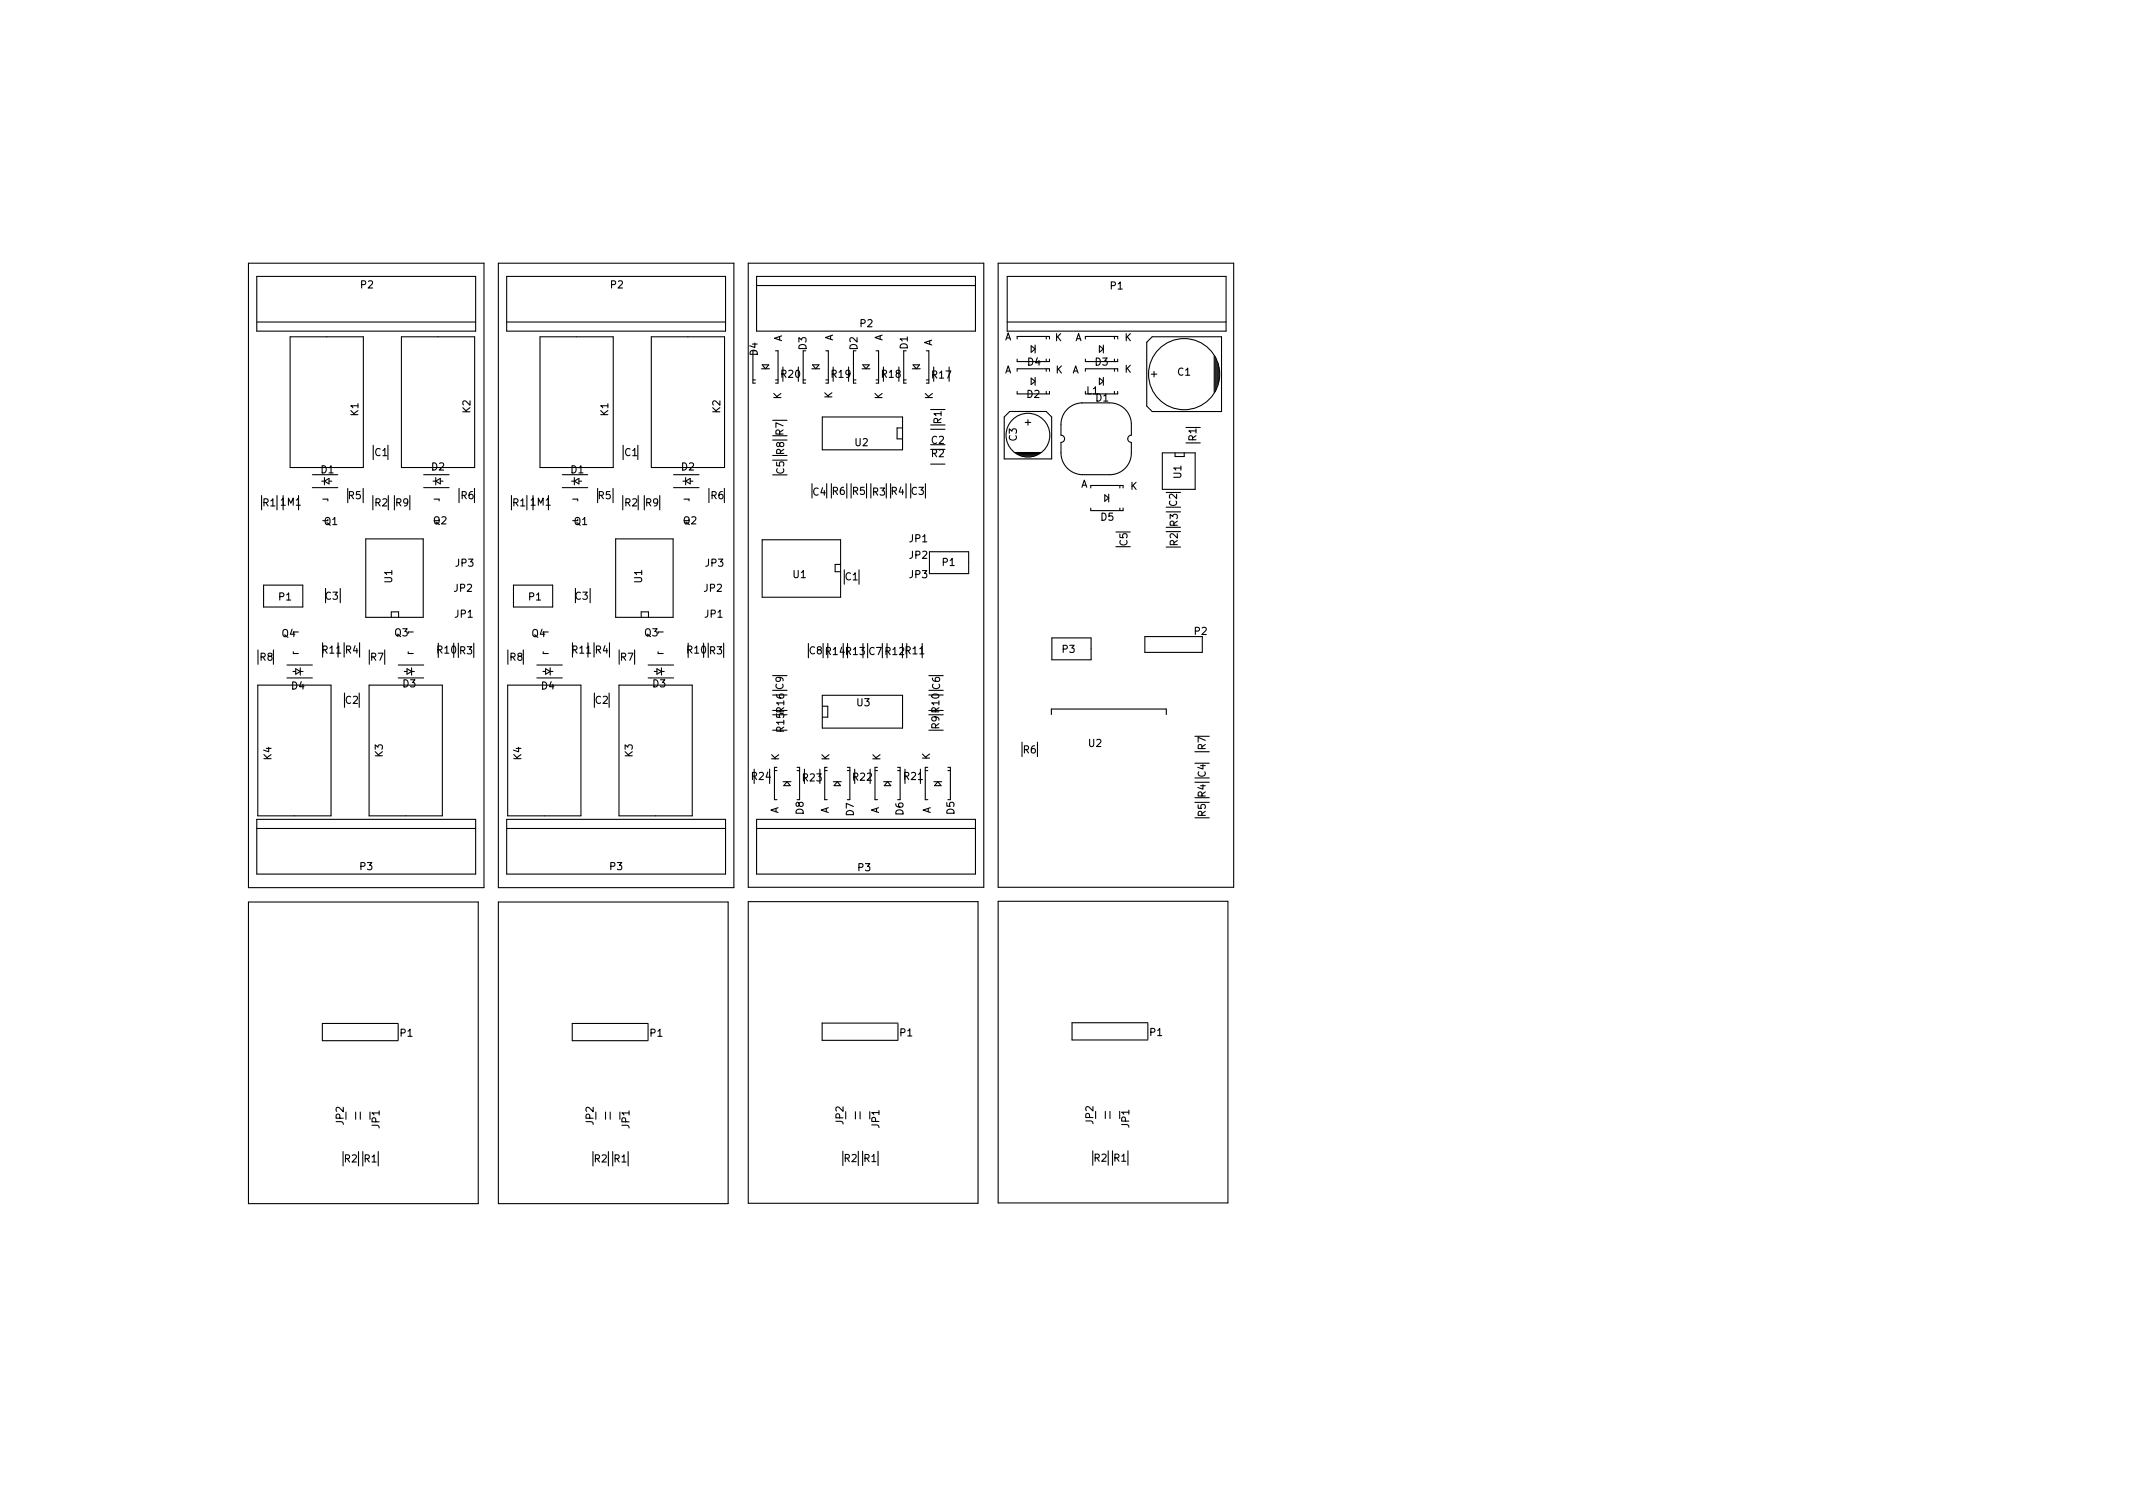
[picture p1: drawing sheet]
<svg xmlns="http://www.w3.org/2000/svg" width="297mm" height="210mm" viewBox="0 0 297 210" stroke-linecap="round" stroke-linejoin="round" font-family="sans-serif">
<defs><g id="words">
<g font-size="1.4">
<text x="50.2" y="40.1">P2</text>
<text x="85" y="40.1">P2</text>
<text x="154.6" y="40.3">P1</text>
<text x="108.9" y="47.6" transform="rotate(-90 108.9 47.6)">A</text>
<text x="116" y="47.5" transform="rotate(-90 116 47.5)">A</text>
<text x="119.8" y="45.5">P2</text>
<text x="122.9" y="47.5" transform="rotate(-90 122.9 47.5)">A</text>
<text x="139.9" y="47.4">A</text>
<text x="146.9" y="47.5">K</text>
<text x="149.7" y="47.5">A</text>
<text x="156.6" y="47.5">K</text>
<text x="105.5" y="49.5" transform="rotate(-90 105.5 49.5)">D4</text>
<text x="108.8" y="52.6">R20</text>
<text x="112.3" y="48.7" transform="rotate(-90 112.3 48.7)">D3</text>
<text x="115.8" y="52.6">R19</text>
<text x="119.4" y="48.7" transform="rotate(-90 119.4 48.7)">D2</text>
<text x="122.8" y="52.6">R18</text>
<text x="126.4" y="48.6" transform="rotate(-90 126.4 48.6)">D1</text>
<text x="129.8" y="48.2" transform="rotate(-90 129.8 48.2)">A</text>
<text x="129.8" y="52.7">R17</text>
<text x="139.9" y="52">A</text>
<text x="143.1" y="50.9">D4</text>
<text x="147" y="52">K</text>
<text x="149.3" y="52">A</text>
<text x="152.5" y="50.9">D3</text>
<text x="156.6" y="51.9">K</text>
<text x="164" y="52.3">C1</text>
<text x="49.9" y="57.9" transform="rotate(-90 49.9 57.9)">K1</text>
<text x="65.5" y="57.5" transform="rotate(-90 65.5 57.5)">K2</text>
<text x="84.7" y="57.9" transform="rotate(-90 84.7 57.9)">K1</text>
<text x="100.3" y="57.5" transform="rotate(-90 100.3 57.5)">K2</text>
<text x="108.8" y="55.6" transform="rotate(-90 108.8 55.6)">K</text>
<text x="115.9" y="55.5" transform="rotate(-90 115.9 55.5)">K</text>
<text x="122.9" y="55.6" transform="rotate(-90 122.9 55.6)">K</text>
<text x="129.9" y="55.6" transform="rotate(-90 129.9 55.6)">K</text>
<text x="131.1" y="59" transform="rotate(-90 131.1 59)">R1</text>
<text x="143" y="55.4">D2</text>
<text x="151.3" y="54.9">L1</text>
<text x="152.6" y="55.9">D1</text>
<text x="44.7" y="65.9">D1</text>
<text x="52.2" y="63.5">C1</text>
<text x="60.1" y="65.5">D2</text>
<text x="79.5" y="65.9">D1</text>
<text x="87" y="63.5">C1</text>
<text x="94.9" y="65.5">D2</text>
<text x="109.1" y="60.6" transform="rotate(-90 109.1 60.6)">R7</text>
<text x="109.2" y="66" transform="rotate(-90 109.2 66)">C5</text>
<text x="109.2" y="63.3" transform="rotate(-90 109.2 63.3)">R8</text>
<text x="119.1" y="62.1">U2</text>
<text x="129.7" y="61.8">C2</text>
<text x="129.7" y="63.6">R2</text>
<text x="141.6" y="61.4" transform="rotate(-90 141.6 61.4)">C3</text>
<text x="166.6" y="61.4" transform="rotate(-90 166.6 61.4)">R1</text>
<text x="36.6" y="70.5">R1</text>
<text x="39.1" y="70.4">1M1</text>
<text x="48.5" y="69.5">R5</text>
<text x="52.2" y="70.5">R2</text>
<text x="55.1" y="70.5">R9</text>
<text x="64.2" y="69.5">R6</text>
<text x="71.4" y="70.5">R1</text>
<text x="73.9" y="70.4">1M1</text>
<text x="83.3" y="69.5">R5</text>
<text x="87" y="70.5">R2</text>
<text x="89.9" y="70.5">R9</text>
<text x="99" y="69.5">R6</text>
<text x="113.2" y="69">C4 R6</text>
<text x="118.7" y="68.9">R5</text>
<text x="121.5" y="69">R3 R4</text>
<text x="126.9" y="68.9">C3</text>
<text x="150.5" y="67.9">A</text>
<text x="157.4" y="68.2">K</text>
<text x="163.9" y="70.5" transform="rotate(-90 163.9 70.5)">C2</text>
<text x="164.5" y="66.6" transform="rotate(-90 164.5 66.6)">U1</text>
<text x="45.2" y="73.1">Q1</text>
<text x="60.4" y="73">Q2</text>
<text x="80" y="73.1">Q1</text>
<text x="95.2" y="73">Q2</text>
<text x="126.7" y="75.5">JP1</text>
<text x="126.7" y="77.8">JP2</text>
<text x="153.3" y="72.5">D5</text>
<text x="157" y="76" transform="rotate(-90 157 76)">C5</text>
<text x="164" y="76" transform="rotate(-90 164 76)">R2 R3</text>
<text x="38.8" y="83.6">P1</text>
<text x="45.3" y="83.5">C3</text>
<text x="54.6" y="81.1" transform="rotate(-90 54.6 81.1)">U1</text>
<text x="63.3" y="82.4">JP2</text>
<text x="63.5" y="78.9">JP3</text>
<text x="73.6" y="83.6">P1</text>
<text x="80.1" y="83.5">C3</text>
<text x="89.4" y="81.1" transform="rotate(-90 89.4 81.1)">U1</text>
<text x="98.1" y="82.4">JP2</text>
<text x="98.3" y="78.9">JP3</text>
<text x="110.5" y="80.5">U1</text>
<text x="117.7" y="80.8">C1</text>
<text x="126.7" y="80.5">JP3</text>
<text x="131.2" y="78.8">P1</text>
<text x="39.3" y="88.7">Q4</text>
<text x="55" y="88.6">Q3</text>
<text x="63.4" y="86">JP1</text>
<text x="74.1" y="88.7">Q4</text>
<text x="89.8" y="88.6">Q3</text>
<text x="98.2" y="86">JP1</text>
<text x="166.3" y="88.4">P2</text>
<text x="36.2" y="92">R8</text>
<text x="40.6" y="96">D4</text>
<text x="44.9" y="91">R11 R4</text>
<text x="51.6" y="92">R7</text>
<text x="56.1" y="95.7">D3</text>
<text x="60.9" y="91">R10 R3</text>
<text x="71" y="92">R8</text>
<text x="75.4" y="96">D4</text>
<text x="79.7" y="91">R11 R4</text>
<text x="86.4" y="92">R7</text>
<text x="90.9" y="95.7">D3</text>
<text x="95.7" y="91">R10 R3</text>
<text x="109.1" y="96" transform="rotate(-90 109.1 96)">C9</text>
<text x="112.7" y="91.1">C8</text>
<text x="115" y="91.2">R14</text>
<text x="117.8" y="91.2">R13</text>
<text x="121" y="91.2">C7</text>
<text x="123.3" y="91.2">R12</text>
<text x="126.1" y="91.1">R11</text>
<text x="130.9" y="96" transform="rotate(-90 130.9 96)">C6</text>
<text x="147.9" y="90.9">P3</text>
<text x="48.1" y="98">C2</text>
<text x="82.9" y="98">C2</text>
<text x="109.2" y="101.9" transform="rotate(-90 109.2 101.9)">R15</text>
<text x="109.2" y="99.2" transform="rotate(-90 109.2 99.2)">R16</text>
<text x="119.3" y="98.3">U3</text>
<text x="130.8" y="101.5" transform="rotate(-90 130.8 101.5)">R9</text>
<text x="130.8" y="99.2" transform="rotate(-90 130.8 99.2)">R10</text>
<text x="37.8" y="105.8" transform="rotate(-90 37.8 105.8)">K4</text>
<text x="53.3" y="105.4" transform="rotate(-90 53.3 105.4)">K3</text>
<text x="72.6" y="105.8" transform="rotate(-90 72.6 105.8)">K4</text>
<text x="88.1" y="105.4" transform="rotate(-90 88.1 105.4)">K3</text>
<text x="108.5" y="105.9" transform="rotate(-90 108.5 105.9)">K</text>
<text x="115.5" y="105.9" transform="rotate(-90 115.5 105.9)">K</text>
<text x="122.6" y="105.9" transform="rotate(-90 122.6 105.9)">K</text>
<text x="129.5" y="105.8" transform="rotate(-90 129.5 105.8)">K</text>
<text x="142.5" y="104.9">R6</text>
<text x="151.6" y="104">U2</text>
<text x="167.9" y="104.4" transform="rotate(-90 167.9 104.4)">R7</text>
<text x="104.7" y="108.6">R24</text>
<text x="108.4" y="113.3" transform="rotate(-90 108.4 113.3)">A</text>
<text x="111.8" y="108.8">R23</text>
<text x="111.9" y="113.4" transform="rotate(-90 111.9 113.4)">D8</text>
<text x="115.4" y="113.3" transform="rotate(-90 115.4 113.3)">A</text>
<text x="118.8" y="108.7">R22</text>
<text x="118.9" y="113.6" transform="rotate(-90 118.9 113.6)">D7</text>
<text x="122.4" y="113.3" transform="rotate(-90 122.4 113.3)">A</text>
<text x="125.8" y="113.5" transform="rotate(-90 125.8 113.5)">D6</text>
<text x="125.9" y="108.6">R21</text>
<text x="129.6" y="113.3" transform="rotate(-90 129.6 113.3)">A</text>
<text x="132.9" y="113.4" transform="rotate(-90 132.9 113.4)">D5</text>
<text x="167.9" y="113.7" transform="rotate(-90 167.9 113.7)">R5</text>
<text x="167.9" y="111" transform="rotate(-90 167.9 111)">R4</text>
<text x="167.9" y="108.2" transform="rotate(-90 167.9 108.2)">C4</text>
<text x="50.1" y="121.1">P3</text>
<text x="84.9" y="121.1">P3</text>
<text x="119.5" y="121.3">P3</text>
<text x="55.7" y="144.3">P1</text>
<text x="90.5" y="144.3">P1</text>
<text x="125.3" y="144.3">P1</text>
<text x="160.1" y="144.2">P1</text>
<text x="47.9" y="156.6" transform="rotate(-90 47.9 156.6)">JP2</text>
<text x="48" y="161.8">R2 R1</text>
<text x="52.9" y="157.1" transform="rotate(-90 52.9 157.1)">JP1</text>
<text x="82.7" y="156.6" transform="rotate(-90 82.7 156.6)">JP2</text>
<text x="82.8" y="161.8">R2 R1</text>
<text x="87.7" y="157.1" transform="rotate(-90 87.7 157.1)">JP1</text>
<text x="117.5" y="156.5" transform="rotate(-90 117.5 156.5)">JP2</text>
<text x="117.6" y="161.8">R2 R1</text>
<text x="122.5" y="157" transform="rotate(-90 122.5 157)">JP1</text>
<text x="152.2" y="156.5" transform="rotate(-90 152.2 156.5)">JP2</text>
<text x="152.4" y="161.7">R2 R1</text>
<text x="157.2" y="157" transform="rotate(-90 157.2 157)">JP1</text>
</g>
</g></defs>
<g fill="none" stroke="#000" stroke-width=".15">
<path d="M34.6 36.6h32.8v87h-32.8zM35.8 38.5h30.4v7.6h-30.4zM69.4 36.6h32.8v87h-32.8zM70.6 38.5h30.4v7.6h-30.4zM104.2 36.6h32.8v86.9h-32.8zM105.4 38.5h30.4v7.6h-30.4zM105.4 39.8h30.4M139 36.6h32.8v86.9h-32.8zM140.3 38.5h30.4v7.6h-30.4zM35.8 44.8h30.4M40.4 46.9h10.2v18.2h-10.2zM55.9 46.9h10.2v18.2h-10.2z"/>
<path d="M70.6 44.8h30.4M75.2 46.9h10.2v18.2h-10.2zM90.7 46.9h10.2v18.2h-10.2zM104.8 52.9h.4M104.8 48.8v4.5h.4M106.1 51.3h1M106.1 50.8h1l-.5 .5zM107.6 58.5h2M108 52.9h.4M108 48.8h.4v4.5h-.4M109 51.1v2M111.2 51.1v2"/>
<path d="M111.8 52.9h.4M111.8 48.8v4.5h.4M113.1 51.3h1M113.1 50.8h1l-.5 .5zM114.5 58.1h11.2v4.5h-11.2zM115 52.9h.4M115 48.8h.4v4.5h-.4M116 51.1v2M118.2 51.1v2M118.8 52.9h.4M118.8 48.8v4.5h.4M120.1 51.3h1.1"/>
<path d="M120.1 50.8h1l-.5 .5zM122 52.9h.4M122 48.8h.4v4.5h-.4M123 51.1v2M125.2 51.1v2M125.7 59.6h-.8v1.5h.8M125.8 52.9h.4M125.8 48.8v4.5h.4M127.1 51.3h1.1M127.2 50.8h.9l-.5 .5zM129 52.9h.4M129 48.8h.4v4.5h-.4"/>
<path d="M129.6 59.2h2M129.6 57h2M129.6 59.8h2M130 51.1v2M132.2 51.1v2M140.3 44.8h30.4M140.6 57.3h5.1l.8 .8v5.8h-6.7v-5.8zM141.6 51.7v-.4h4.6v.4M141.6 54.5v.3h4.6v-.3M141.6 47.2v-.4h4.6v.4M141.6 50v.3h4.6v-.3M142.8 58.8h.7"/>
<path d="M143.2 58.4v.8M143.6 52.6l.6 .5-.6 .4zM143.6 48.1l.6 .5-.6 .4zM144.2 48v1.1M144.2 52.5v1.1M145.7 46.8v.4M145.7 50v.3M145.7 51.3v.4M145.7 54.5v.3M150.6 56.1h3.9a3 3 0 0 1 3.1 2.9v1.6a.5 .5 0 0 0-.6 .5 .5 .5 0 0 0 .6 .5v1.5a3 3 0 0 1-3 3h-3.8a3.1 3.1 0 0 1-3-3.1v-1.4a.5 .5 0 0 0 .4-.5 .5 .5 0 0 0-.4-.5v-1.5a3 3 0 0 1 2.9-3M151.1 51.7v-.4h4.6v.4M151.1 50v.3h4.6v-.3"/>
<path d="M151.1 46.8h4.6v.4M153.1 52.6l.5 .5-.5 .4zM153.1 48.1l.5 .5-.5 .4zM153.6 48v1.1M153.6 52.5v1.1M155.2 46.8v.4M155.2 50v.3M155.2 51.3v.4M155.2 54.5v.3M155.7 54.5v.3h-4.6M159.7 47.7l.8-.8h9.6v10.4h-9.6l-.8-.8zM160.3 52.1h.8"/>
<path d="M160.7 51.7v.8M165.2 59.5h2M169.1 49.6v5M169.2 49.7v4.8M169.3 49.9v4.4M169.5 50.3v3.6M169.6 50.6v2.9M169.7 51.1v2M36.4 69v2M38.6 69v2M39.4 69v2M41.6 69v2"/>
<path d="M43.5 67.9h3.5M43.5 66.1h3.5M44.8 67h.4M44.9 69.5h.8v.2M45.2 67l.6-.4v.8zM45.2 66.5v1M45.8 67h.4M48.4 68v2M50.6 68v2M50.9 75h8v11h-8zM51.9 69v2M54.1 69v2"/>
<path d="M54.9 69v2M57.1 69v2M59 67.9h3.5M59 66.1h3.5M60.3 67h.4M60.4 69.5h.8v.2M60.7 67l.6-.4v.8zM60.7 66.5v1M61.3 67h.4M63.9 68v2M66.1 68v2M71.2 69v2"/>
<path d="M73.4 69v2M74.2 69v2M76.4 69v2M78.3 67.9h3.5M78.3 66.1h3.5M79.6 67h.4M79.7 69.5h.8v.2M80 67l.6-.4v.8zM80 66.5v1M80.6 67h.4M83.2 68v2M85.4 68v2"/>
<path d="M85.7 75h8v11h-8zM86.7 69v2M88.9 69v2M89.7 69v2M91.9 69v2M93.8 67.9h3.5M93.8 66.1h3.5M95.1 67h.4M95.2 69.5h.8v.2M95.5 67l.6-.4v.8zM95.5 66.5v1M96.1 67h.4"/>
<path d="M98.7 68v2M100.9 68v2M106.1 75.2h11v8h-11zM107.6 66.1h2M107.6 64.1h2M107.6 60.7h2M107.6 63.4h2M107.6 61.3h2M113.1 67.3v2M115.1 67.3v2M115.8 67.3v2M117.1 78.6h-.8v1h.8"/>
<path d="M117.6 79.3v2M117.9 67.3v2M118.5 67.3v2M119.6 79.3v2M120.7 67.3v2M121.3 67.3v2M123.4 67.3v2M124 67.3v2M126.2 67.3v2M126.8 67.3v2M128.9 67.3v2M129.4 76.8h5.5v3.1h-5.5z"/>
<path d="M129.6 64.6h2M141.4 63h3.5M141.5 63.1h3.3M141.8 63.3h2.7M142 63.4h2.3M142.4 63.5h1.5M151.9 67.6h4.5v.3M151.9 70.7v.4h4.5v-.4M153.9 68.9l.5 .4-.5 .5zM154.4 68.8v1.1M155.4 76.1h2M155.4 74.1h2"/>
<path d="M155.9 67.6v.3M155.9 70.7v.4M161.9 63.1h4.5v5h-4.5zM162.4 76.2h2M162.4 74h2M162.4 71.3h2M162.4 73.4h2M163.6 63.1v.5h1.3v-.5M165.2 61.7h2M35.9 95.4h10.2v18.2h-10.2zM35.9 90.5v2M36.7 81.5h5.5v3h-5.5z"/>
<path d="M38.1 90.5v2M40 92.6h3.5M40 94.4h3.5M40.8 93.5h.4M40.8 90.7v.3h.8M41.2 93.1l.6 .4-.6 .4zM41.8 93.5h.4M41.8 93v1M44.9 89.5v2M45.3 81.9v2M47.1 89.5v2M47.4 81.9v2"/>
<path d="M47.9 89.5v2M50.1 89.5v2M51.4 95.4h10.2v18.2h-10.2zM51.4 90.5v2M53.6 90.5v2M54.5 86v-.8h1v.8M55.5 92.6h3.5M55.5 94.4h3.5M56.3 93.5h.4M56.7 93.1l.6 .4-.6 .4zM56.8 90.7v.3h.8M56.8 88h.8"/>
<path d="M57.3 93.5h.4M57.3 93v1M70.7 95.4h10.2v18.2h-10.2zM70.7 90.5v2M71.5 81.5h5.5v3h-5.5zM72.9 90.5v2M74.8 92.6h3.5M74.8 94.4h3.5M75.6 93.5h.4M75.6 90.7v.3h.8M76 93.1l.6 .4-.6 .4zM76.6 93.5h.4"/>
<path d="M76.6 93v1M79.7 89.5v2M80.1 81.9v2M81.9 89.5v2M82.2 81.9v2M82.7 89.5v2M84.9 89.5v2M86.2 95.4h10.2v18.2h-10.2zM86.2 90.5v2M88.4 90.5v2M89.3 86v-.8h1v.8M90.3 92.6h3.5"/>
<path d="M90.3 94.4h3.5M91.1 93.5h.4M91.5 93.1l.6 .4-.6 .4zM91.6 90.7v.3h.8M91.6 88h.8M92.1 93.5h.4M92.1 93v1M107.6 99.5h2M107.6 96.8h2M107.6 98.9h2M114.5 96.8h11.2v4.6h-11.2zM114.5 98.3h.8v1.6h-.8"/>
<path d="M115.3 89.6v2M117.4 89.6v2M118 89.6v2M120.2 89.6v2M120.8 89.6v2M122.9 89.6v2M123.5 89.6v2M125.7 89.6v2M126.3 89.6v2M128.4 89.6v2M129.4 94.1h2M129.4 96.1h2"/>
<path d="M129.4 99.5h2M129.4 96.8h2M129.4 98.9h2M146.4 99.5v-.8h16v.8M146.5 88.8h5.4v3.1h-5.4zM159.4 88.6h8v2.2h-8zM35.8 114.1h30.4v7.6h-30.4zM35.8 115.4h30.4M70.6 115.4h30.4M70.6 114.1h30.4v7.6h-30.4zM105 107.1v2M105.4 115.4h30.4"/>
<path d="M105.4 114.1h30.4v7.6h-30.4zM107.2 107.1v2M107.6 101.7h2M107.8 107.3h.4M108.2 106.8h-.4v4.5h.4M109.1 108.8h1M109.6 108.8l.5 .6h-1zM111 107.3h.4M111 106.8h.4v4.5M112 107.1v2M114.2 107.1v2M114.8 107.3h.4"/>
<path d="M115.2 106.8h-.4v4.5h.4M116.1 108.8h1M116.6 108.8l.5 .6h-1zM118 107.3h.4M118 106.8h.4v4.5h-.4M119 107.1v2M121.2 107.1v2M121.8 107.3h.4M122.2 106.8h-.4v4.5h.4M123.1 108.8h1.1M123.6 108.8l.5 .6h-.9zM125 107.3h.4"/>
<path d="M125 106.8h.4v4.5M126 107.1v2M128.2 107.1v2M128.8 107.3h.4M129.2 106.8h-.4v4.5h.4M129.4 101.7h2M130.1 108.8h1.1M130.6 108.8l.5 .6h-.9zM132 107.3h.4M132 106.8h.4v4.5M142.3 103.3v2M144.5 103.3v2"/>
<path d="M166.4 108.9h2M166.4 111.1h2M166.4 111.7h2M166.4 113.9h2M166.4 104.7h2M166.4 102.5h2M34.6 125.6h32v42h-32zM69.4 125.6h32v42h-32zM104.2 125.5h32v42h-32zM139 125.5h32v42h-32zM49.5 154.8v1M50.2 154.8v1"/>
<path d="M55.4 142.5h-10.5v2.4h10.5M55.4 142.6v2.2M84.3 154.8v1M85 154.8v1M90.3 142.5h-10.6v2.4h10.6M90.3 142.6v2.2M119.1 154.8v1M119.8 154.8v1M125.1 142.5h-10.6v2.4h10.6M125.1 142.6v2.2M153.9 154.7v1M154.6 154.7v1"/>
<path d="M159.9 142.4h-10.6v2.4h10.6M159.9 142.5v2.2M47.8 160.3v2M49.9 160.3v2M50.5 160.3v2M52.7 160.3v2M82.6 160.3v2M84.7 160.3v2M85.3 160.3v2M87.5 160.3v2M117.4 160.3v2M119.5 160.3v2"/>
<path d="M120.1 160.3v2M122.3 160.3v2M152.2 160.2v2M154.3 160.2v2M154.9 160.2v2M157.1 160.2v2"/>
<circle cx="164.9" cy="52.1" r="5"/>
<circle cx="143.1" cy="60.6" r="3"/>
</g>
<use href="#words"/>
</svg>
